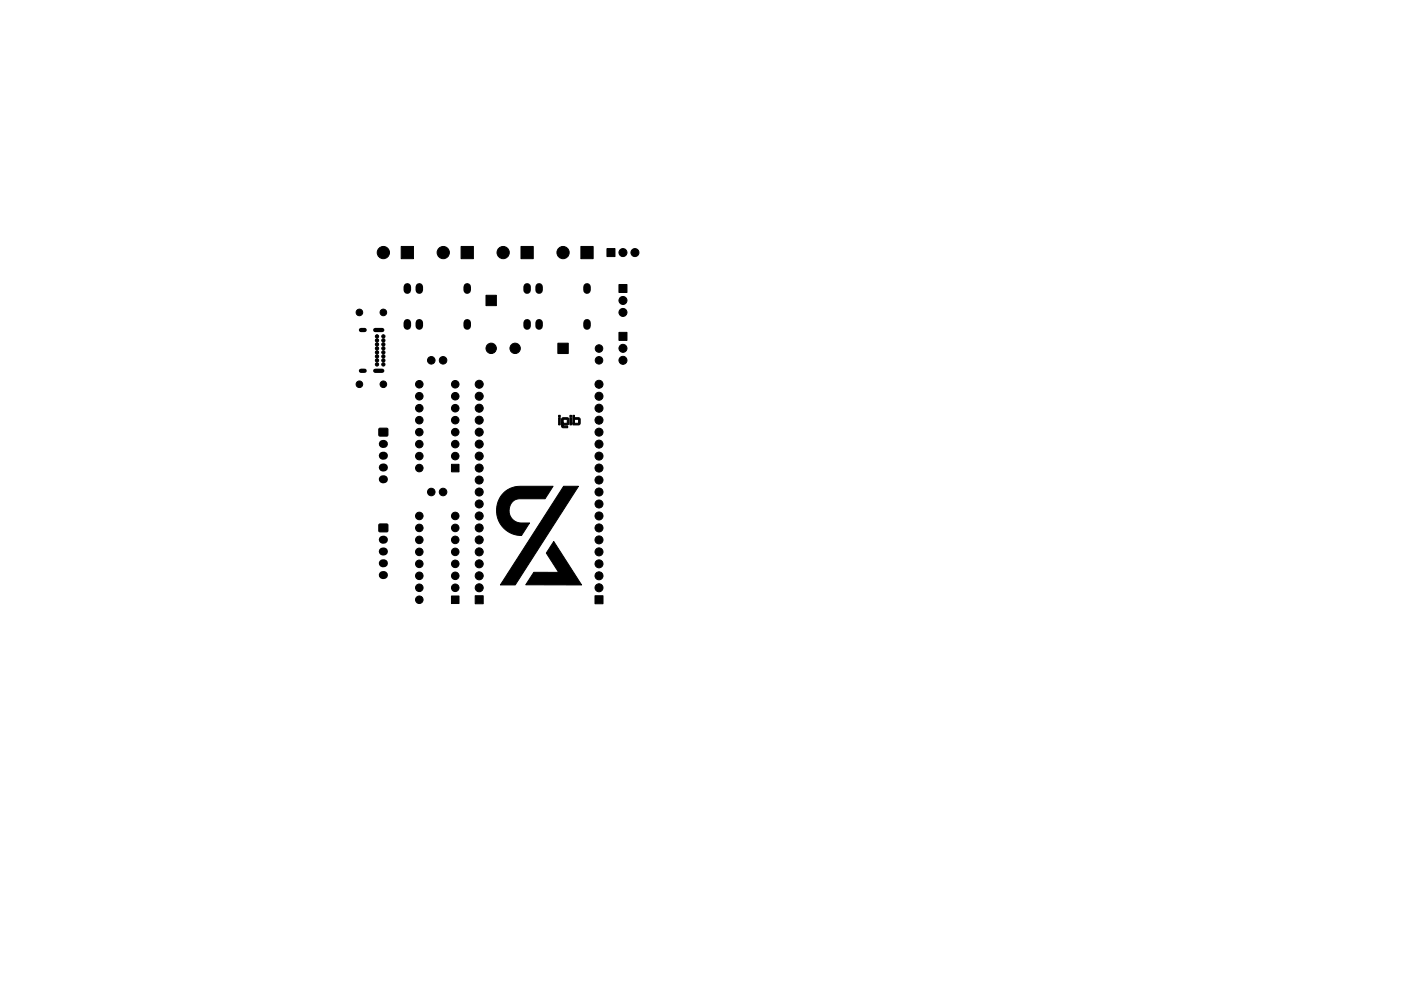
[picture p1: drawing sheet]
<svg xmlns="http://www.w3.org/2000/svg" width="297mm" height="210mm" viewBox="0 0 297 210" stroke-linecap="round" stroke-linejoin="round" font-family="sans-serif">
<g fill="#000" stroke="#000" stroke-width=".21">
<path d="M85.1 52.3h2.6v2.6h-2.6zM97.8 52.3h2.6v2.6h-2.6zM110.5 52.3h2.6v2.6h-2.6zM123.2 52.3h2.6v2.6h-2.6zM128.7 52.7h1.7v1.7h-1.7zM103 62.6h2.2v2.2h-2.2zM118.3 72.8h2.2v2.2h-2.2zM131.2 60.4h1.7v1.7h-1.7zM131.2 70.5h1.7v1.7h-1.7zM80.4 90.9h1.8v1.6h-1.8zM95.7 98.5h1.6v1.6h-1.6zM118.4 88.6h.4v1.6h-.4z"/>
<path d="M118.4 88.1h.4v.4h-.4zM119.2 88.7l1.1-.1 .3 .2-.1 1.2-1.1 .2v.2h1v.4h-1l-.3-.2v-.8h1.2l-.1-.8h-.8v.8h-.3zM120.8 88.6h.4v1.6h-.4zM120.8 88.1h.4v.4h-.4zM121.5 88.1h.3v.5h.9l.3 .2v1l-.1 .3-1.4 .1v-.4h1.2l-.1-.8h-.8v.8h-.3zM80.4 111.2h1.8v1.6h-1.8zM106.8 104.5l1.2-.8 1.5-.5h7.8l-1.7 2.6h-5.4a2.58 2.58 0 0 0-2.3 2.4 2.58 2.58 0 0 0 1.9 2.7l2.5 .1-1.7 2.6a5.3 5.3 0 0 1-4.9-3.3 5.3 5.3 0 0 1 1.1-5.8zM95.7 126.4h1.6v1.6h-1.6zM100.8 126.4h1.6v1.7h-1.6zM119.5 103.2h3.1l-13.4 20.9h-3.1zM117.4 114.9l5.9 9.2h-11.8l1.7-2.7h5.3l-2.7-4.1zM126.2 126.4h1.6v1.7h-1.6z"/>
<circle cx="81.3" cy="53.6" r="1.3"/>
<circle cx="94" cy="53.6" r="1.3"/>
<circle cx="106.7" cy="53.6" r="1.3"/>
<circle cx="119.4" cy="53.6" r="1.3"/>
<circle cx="132.1" cy="53.6" r=".85"/>
<circle cx="134.6" cy="53.6" r=".85"/>
<circle cx="76.2" cy="66.3" r=".7"/>
<circle cx="79.9" cy="72.2" r=".35"/>
<circle cx="79.9" cy="73.1" r=".35"/>
<circle cx="79.9" cy="71.4" r=".35"/>
<circle cx="79.9" cy="76.5" r=".35"/>
<circle cx="79.9" cy="74.8" r=".35"/>
<circle cx="79.9" cy="73.9" r=".35"/>
<circle cx="79.9" cy="77.3" r=".35"/>
<circle cx="79.9" cy="75.6" r=".35"/>
<circle cx="81.3" cy="72.2" r=".35"/>
<circle cx="81.3" cy="71.4" r=".35"/>
<circle cx="81.3" cy="73.1" r=".35"/>
<circle cx="81.3" cy="66.3" r=".7"/>
<circle cx="81.3" cy="76.5" r=".35"/>
<circle cx="81.3" cy="74.8" r=".35"/>
<circle cx="81.3" cy="73.9" r=".35"/>
<circle cx="81.3" cy="75.6" r=".35"/>
<circle cx="81.3" cy="77.3" r=".35"/>
<circle cx="91.4" cy="76.4" r=".8"/>
<circle cx="93.9" cy="76.4" r=".8"/>
<circle cx="104.1" cy="73.9" r="1.1"/>
<circle cx="109.2" cy="73.9" r="1.1"/>
<circle cx="127" cy="73.9" r=".8"/>
<circle cx="127" cy="76.4" r=".8"/>
<circle cx="132.1" cy="63.7" r=".85"/>
<circle cx="132.1" cy="76.4" r=".85"/>
<circle cx="132.1" cy="66.3" r=".85"/>
<circle cx="132.1" cy="73.9" r=".85"/>
<circle cx="76.2" cy="81.5" r=".7"/>
<circle cx="81.3" cy="81.5" r=".7"/>
<circle cx="88.9" cy="89.1" r=".8"/>
<circle cx="88.9" cy="99.3" r=".8"/>
<circle cx="88.9" cy="84.1" r=".8"/>
<circle cx="88.9" cy="94.2" r=".8"/>
<circle cx="88.9" cy="96.8" r=".8"/>
<circle cx="88.9" cy="81.5" r=".8"/>
<circle cx="88.9" cy="91.7" r=".8"/>
<circle cx="88.9" cy="86.6" r=".8"/>
<circle cx="96.5" cy="94.2" r=".8"/>
<circle cx="96.5" cy="81.5" r=".8"/>
<circle cx="96.5" cy="89.1" r=".8"/>
<circle cx="96.5" cy="86.6" r=".8"/>
<circle cx="96.5" cy="84.1" r=".8"/>
<circle cx="96.5" cy="91.7" r=".8"/>
<circle cx="96.5" cy="96.8" r=".8"/>
<circle cx="101.6" cy="84.1" r=".85"/>
<circle cx="101.6" cy="86.6" r=".85"/>
<circle cx="101.6" cy="94.2" r=".85"/>
<circle cx="101.6" cy="91.7" r=".85"/>
<circle cx="101.6" cy="81.5" r=".85"/>
<circle cx="101.6" cy="96.8" r=".85"/>
<circle cx="101.6" cy="89.1" r=".85"/>
<circle cx="101.6" cy="99.3" r=".85"/>
<circle cx="127" cy="94.2" r=".85"/>
<circle cx="127" cy="86.6" r=".85"/>
<circle cx="127" cy="84.1" r=".85"/>
<circle cx="127" cy="99.3" r=".85"/>
<circle cx="127" cy="89.1" r=".85"/>
<circle cx="127" cy="96.8" r=".85"/>
<circle cx="127" cy="81.5" r=".85"/>
<circle cx="127" cy="91.7" r=".85"/>
<circle cx="88.9" cy="109.5" r=".8"/>
<circle cx="88.9" cy="114.5" r=".8"/>
<circle cx="88.9" cy="117.1" r=".8"/>
<circle cx="88.9" cy="119.6" r=".8"/>
<circle cx="88.9" cy="112" r=".8"/>
<circle cx="91.4" cy="104.4" r=".8"/>
<circle cx="93.9" cy="104.4" r=".8"/>
<circle cx="96.5" cy="109.5" r=".8"/>
<circle cx="96.5" cy="119.6" r=".8"/>
<circle cx="96.5" cy="117.1" r=".8"/>
<circle cx="96.5" cy="114.5" r=".8"/>
<circle cx="96.5" cy="112" r=".8"/>
<circle cx="101.6" cy="104.4" r=".85"/>
<circle cx="101.6" cy="112" r=".85"/>
<circle cx="101.6" cy="114.5" r=".85"/>
<circle cx="101.6" cy="119.6" r=".85"/>
<circle cx="101.6" cy="109.5" r=".85"/>
<circle cx="101.6" cy="117.1" r=".85"/>
<circle cx="101.6" cy="101.8" r=".85"/>
<circle cx="101.6" cy="106.9" r=".85"/>
<circle cx="127" cy="101.8" r=".85"/>
<circle cx="127" cy="109.5" r=".85"/>
<circle cx="127" cy="104.4" r=".85"/>
<circle cx="127" cy="117.1" r=".85"/>
<circle cx="127" cy="114.5" r=".85"/>
<circle cx="127" cy="119.6" r=".85"/>
<circle cx="127" cy="106.9" r=".85"/>
<circle cx="127" cy="112" r=".85"/>
<circle cx="88.9" cy="127.2" r=".8"/>
<circle cx="88.9" cy="122.2" r=".8"/>
<circle cx="88.9" cy="124.7" r=".8"/>
<circle cx="96.5" cy="124.7" r=".8"/>
<circle cx="96.5" cy="122.2" r=".8"/>
<circle cx="101.6" cy="124.7" r=".85"/>
<circle cx="101.6" cy="122.2" r=".85"/>
<circle cx="127" cy="124.7" r=".85"/>
<circle cx="127" cy="122.2" r=".85"/>
</g>
<path d="M86.4 60.9v.7M86.4 68.5v.7M88.9 60.9v.7M88.9 68.5v.7M99.1 60.9v.7M99.1 68.5v.7M111.8 60.9v.7M111.8 68.5v.7M114.3 60.9v.7M114.3 68.5v.7M124.5 60.9v.7M124.5 68.5v.7" fill="none" stroke="#000" stroke-width="1.6"/>
<path d="M81.2 94.2h.2M81.2 96.7h.2M81.2 99.2h.2M81.2 114.5h.2M81.2 117h.2M81.2 119.5h.2M81.2 101.7h.2M81.2 122h.2" fill="none" stroke="#000" stroke-width="1.7"/>
<path d="M76.5 78.7h.8M76.5 70h.8M79.6 78.7h1.4M79.6 70h1.4" fill="none" stroke="#000" stroke-width=".9"/>
</svg>
